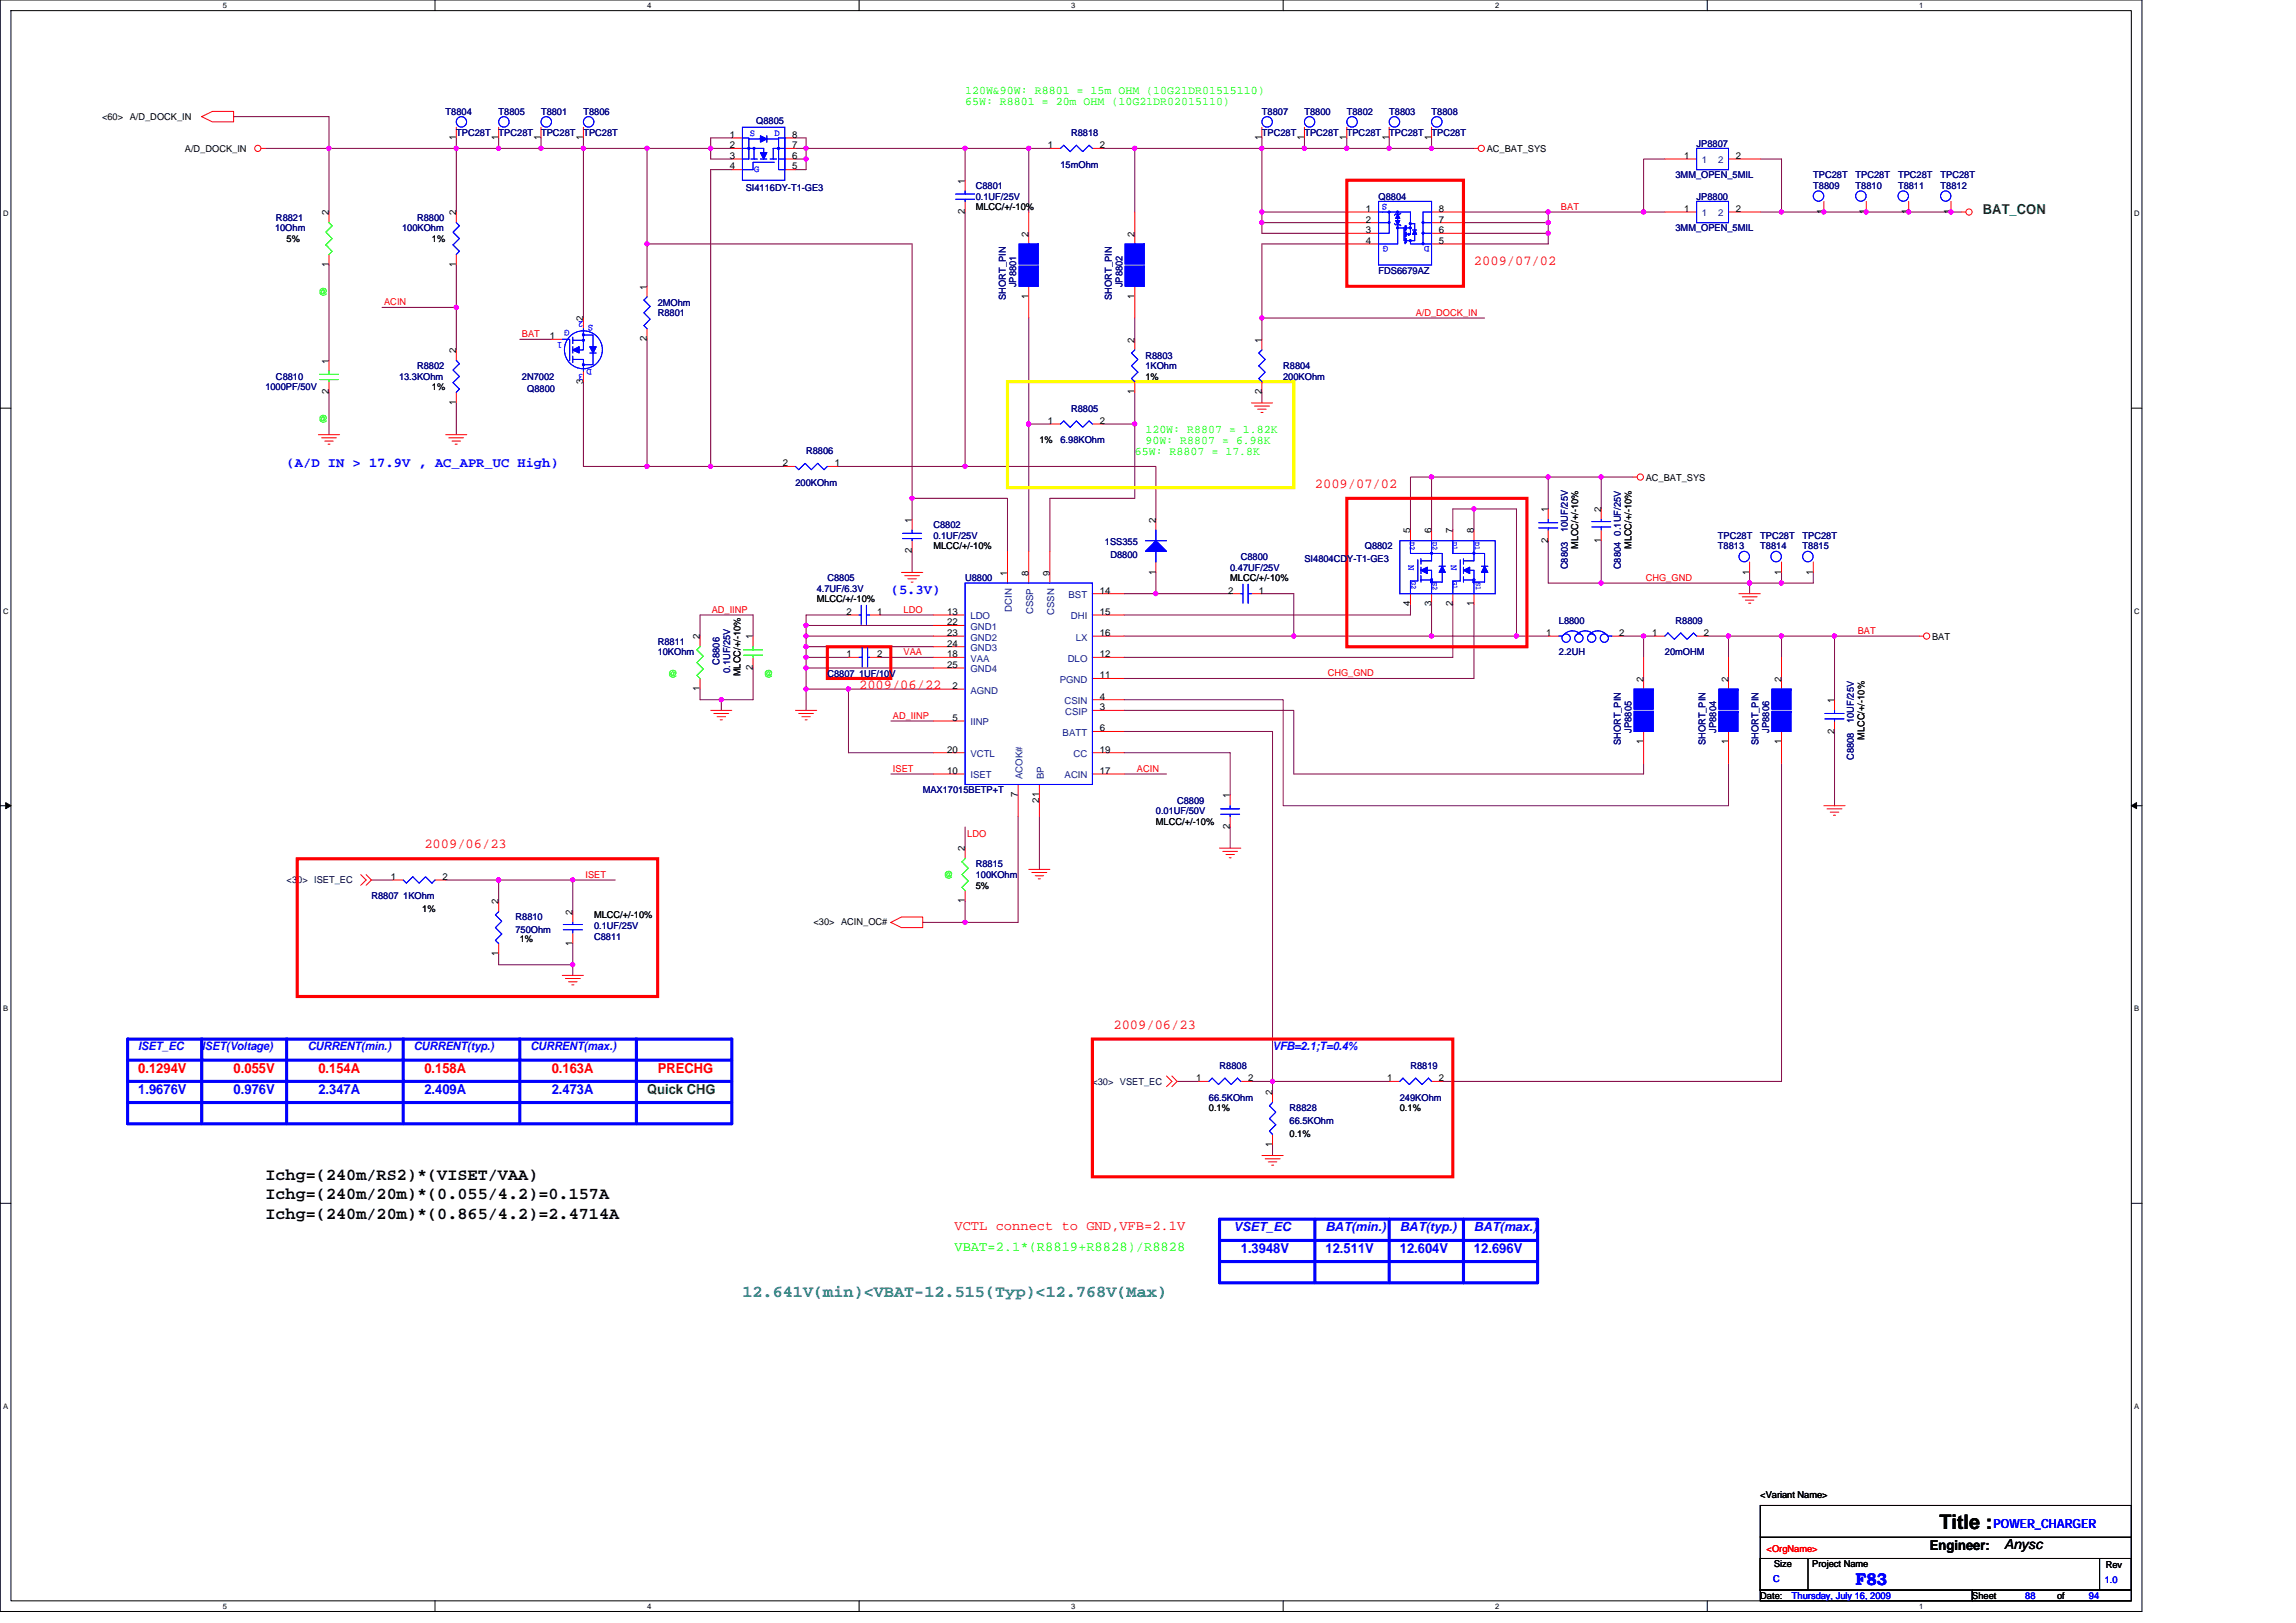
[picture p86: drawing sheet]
<svg xmlns="http://www.w3.org/2000/svg" width="297mm" height="210mm" viewBox="0 0 297 210" stroke-linecap="round" stroke-linejoin="round" font-family="sans-serif">
<defs><g id="words">
<text font-size="2.6" x="250.9" y="197.9">Title :</text>
<g font-size="2.2">
<text x="34.3" y="152.7">Ichg=(240m/RS2)*(VISET/VAA)</text>
<text x="34.3" y="155.2">Ichg=(240m/20m)*(0.055/4.2)=0.157A</text>
<text x="34.3" y="157.6">Ichg=(240m/20m)*(0.865/4.2)=2.4714A</text>
</g>
<text font-size="2.2" fill="#008080" x="96.1" y="167.8">12.641V(min)&lt;VBAT-12.515(Typ)&lt;12.768V(Max)</text>
<text font-size="2.2" fill="#00f" x="240.1" y="205">F83</text>
<g font-size="1.8" fill="#008000">
<text x="256.5" y="27.7">BAT_CON</text>
<text x="83.7" y="141.6">Quick CHG</text>
</g>
<g font-size="1.8" fill="#f00">
<text x="190.7" y="34.3">2009/07/02</text>
<text x="170.1" y="63.1">2009/07/02</text>
<text x="111.1" y="89.2">2009/06/22</text>
<text x="54.9" y="109.7">2009/06/23</text>
<text x="144.1" y="133.1">2009/06/23</text>
<text x="17.9" y="138.8">0.1294V</text>
<text x="30.2" y="138.8">0.055V</text>
<text x="41.2" y="138.8">0.154A</text>
<text x="54.9" y="138.8">0.158A</text>
<text x="71.4" y="138.8">0.163A</text>
<text x="85.1" y="138.8">PRECHG</text>
<text x="123.5" y="159.1">VCTL connect to GND,VFB=2.1V</text>
</g>
<g font-size="1.8" fill="#00f">
<text x="37.1" y="60.5">(A/D IN &gt; 17.9V , AC_APR_UC High)</text>
<text x="115.2" y="76.9">(5.3V)</text>
<text x="17.9" y="141.6">1.9676V</text>
<text x="30.2" y="141.6">0.976V</text>
<text x="41.2" y="141.6">2.347A</text>
<text x="54.9" y="141.6">2.409A</text>
<text x="71.4" y="141.6">2.473A</text>
<text x="160.5" y="162.1">1.3948V</text>
<text x="171.5" y="162.1">12.511V</text>
<text x="181.1" y="162.1">12.604V</text>
<text x="190.7" y="162.1">12.696V</text>
</g>
<text font-size="1.8" fill="#0f0" x="123.5" y="161.9">VBAT=2.1*(R8819+R8828)/R8828</text>
<g font-size="1.8">
<text x="249.7" y="200.5">Engineer:</text>
<text x="259.3" y="200.5">Anysc</text>
</g>
<g font-size="1.6" fill="#00f">
<text x="159.6" y="159.2">VSET_EC</text>
<text x="171.5" y="159.2">BAT(min.)</text>
<text x="181.1" y="159.2">BAT(typ.)</text>
<text x="190.7" y="159.2">BAT(max.)</text>
<text x="257.9" y="197.7">POWER_CHARGER</text>
</g>
<g font-size="1.5" fill="#0f0">
<text x="124.9" y="13.5">65W: R8801 = 20m OHM (10G21DR02015110)</text>
<text x="124.9" y="12.2">120W&amp;90W: R8801 = 15m OHM (10G21DR01515110)</text>
<text x="146.8" y="58.8">65W: R8807 = 17.8K</text>
<text x="148.2" y="57.4">90W: R8807 = 6.98K</text>
<text x="148.2" y="56.1">120W: R8807 = 1.82K</text>
</g>
<g font-size="1.5" fill="#00f">
<text x="17.9" y="135.8">ISET_EC</text>
<text x="26.1" y="135.8">ISET(Voltage)</text>
<text x="39.8" y="135.8">CURRENT(min.)</text>
<text x="53.5" y="135.8">CURRENT(typ.)</text>
<text x="68.6" y="135.8">CURRENT(max.)</text>
<text x="164.6" y="135.8">VFB=2.1;T=0.4%</text>
</g>
<g font-size="1.2">
<text x="13.2" y="15.5">&lt;60&gt; A/D_DOCK_IN</text>
<text x="94.4" y="17.8">1</text>
<text x="102.5" y="17.8">8</text>
<text x="23.9" y="19.6">A/D_DOCK_IN</text>
<text x="59" y="18.1" transform="rotate(-90 59 18.1)">1</text>
<text x="64.5" y="18.1" transform="rotate(-90 64.5 18.1)">1</text>
<text x="70" y="18.1" transform="rotate(-90 70 18.1)">1</text>
<text x="75.5" y="18.1" transform="rotate(-90 75.5 18.1)">1</text>
<text x="94.4" y="19.2">2</text>
<text x="94.4" y="20.6">3</text>
<text x="94.4" y="21.9">4</text>
<text x="102.5" y="21.9">5</text>
<text x="102.5" y="20.6">6</text>
<text x="102.5" y="19.2">7</text>
<text x="124.8" y="23.7" transform="rotate(-90 124.8 23.7)">1</text>
<text x="135.6" y="19.2">1</text>
<text x="142.3" y="19.2">2</text>
<text x="163.2" y="18.1" transform="rotate(-90 163.2 18.1)">1</text>
<text x="168.7" y="18.1" transform="rotate(-90 168.7 18.1)">1</text>
<text x="174.2" y="18.1" transform="rotate(-90 174.2 18.1)">1</text>
<text x="179.7" y="18.1" transform="rotate(-90 179.7 18.1)">1</text>
<text x="185.2" y="18.1" transform="rotate(-90 185.2 18.1)">1</text>
<text x="192.3" y="19.6">AC_BAT_SYS</text>
<text x="217.9" y="20.6">1</text>
<text x="224.6" y="20.6">2</text>
<text x="42.5" y="27.9" transform="rotate(-90 42.5 27.9)">2</text>
<text x="59" y="27.9" transform="rotate(-90 59 27.9)">2</text>
<text x="124.8" y="27.7" transform="rotate(-90 124.8 27.7)">2</text>
<text x="126.2" y="27.2">MLCC/+/-10%</text>
<text x="176.7" y="27.4">1</text>
<text x="176.7" y="28.8">2</text>
<text x="186.2" y="28.8">7</text>
<text x="186.2" y="27.4">8</text>
<text x="217.9" y="27.4">1</text>
<text x="224.6" y="27.4">2</text>
<text x="235.9" y="27.7" transform="rotate(-90 235.9 27.7)">1</text>
<text x="241.4" y="27.7" transform="rotate(-90 241.4 27.7)">1</text>
<text x="246.9" y="27.7" transform="rotate(-90 246.9 27.7)">1</text>
<text x="252.4" y="27.7" transform="rotate(-90 252.4 27.7)">1</text>
<text x="37.1" y="31.3">5%</text>
<text x="42.5" y="34.6" transform="rotate(-90 42.5 34.6)">1</text>
<text x="55.9" y="31.3">1%</text>
<text x="59" y="34.6" transform="rotate(-90 59 34.6)">1</text>
<text x="133.1" y="30.6" transform="rotate(-90 133.1 30.6)">2</text>
<text x="146.8" y="30.6" transform="rotate(-90 146.8 30.6)">2</text>
<text x="176.7" y="30.2">3</text>
<text x="176.7" y="31.5">4</text>
<text x="186.2" y="31.5">5</text>
<text x="186.2" y="30.2">6</text>
<text x="83.7" y="37.5" transform="rotate(-90 83.7 37.5)">1</text>
<text x="133.1" y="38.7" transform="rotate(-90 133.1 38.7)">1</text>
<text x="146.8" y="38.7" transform="rotate(-90 146.8 38.7)">1</text>
<text x="42.5" y="47.1" transform="rotate(-90 42.5 47.1)">1</text>
<text x="59" y="45.7" transform="rotate(-90 59 45.7)">2</text>
<text x="71.1" y="43.9">1</text>
<text x="83.7" y="44.2" transform="rotate(-90 83.7 44.2)">2</text>
<text x="146.8" y="44.3" transform="rotate(-90 146.8 44.3)">2</text>
<text x="163.2" y="44.3" transform="rotate(-90 163.2 44.3)">1</text>
<text x="42.5" y="51" transform="rotate(-90 42.5 51)">2</text>
<text x="55.9" y="50.5">1%</text>
<text x="59" y="52.4" transform="rotate(-90 59 52.4)">1</text>
<text x="75.5" y="49.7" transform="rotate(-90 75.5 49.7)">3</text>
<text x="146.8" y="51" transform="rotate(-90 146.8 51)">1</text>
<text x="148.2" y="49.1">1%</text>
<text x="163.2" y="51" transform="rotate(-90 163.2 51)">2</text>
<text x="134.5" y="57.4">1%</text>
<text x="135.6" y="54.8">1</text>
<text x="142.3" y="54.8">2</text>
<text x="101.3" y="60.3">2</text>
<text x="108" y="60.3">1</text>
<text x="212.9" y="62.2">AC_BAT_SYS</text>
<text x="118" y="71.6" transform="rotate(-90 118 71.6)">2</text>
<text x="118" y="67.6" transform="rotate(-90 118 67.6)">1</text>
<text x="120.8" y="71.1">MLCC/+/-10%</text>
<text x="149.5" y="67.6" transform="rotate(-90 149.5 67.6)">2</text>
<text x="182.5" y="69" transform="rotate(-90 182.5 69)">5</text>
<text x="185.2" y="69" transform="rotate(-90 185.2 69)">6</text>
<text x="187.9" y="69" transform="rotate(-90 187.9 69)">7</text>
<text x="190.7" y="69" transform="rotate(-90 190.7 69)">8</text>
<text x="200.3" y="70.2" transform="rotate(-90 200.3 70.2)">2</text>
<text x="200.3" y="66.3" transform="rotate(-90 200.3 66.3)">1</text>
<text x="204.2" y="71.1" transform="rotate(-90 204.2 71.1)">MLCC/+/-10%</text>
<text x="207.1" y="70.2" transform="rotate(-90 207.1 70.2)">1</text>
<text x="207.1" y="66.3" transform="rotate(-90 207.1 66.3)">2</text>
<text x="211" y="71.1" transform="rotate(-90 211 71.1)">MLCC/+/-10%</text>
<text x="105.7" y="77.9">MLCC/+/-10%</text>
<text x="130.3" y="74.5" transform="rotate(-90 130.3 74.5)">1</text>
<text x="133.1" y="74.5" transform="rotate(-90 133.1 74.5)">8</text>
<text x="135.8" y="74.5" transform="rotate(-90 135.8 74.5)">9</text>
<text x="142.3" y="76.8">14</text>
<text x="149.5" y="74.4" transform="rotate(-90 149.5 74.4)">1</text>
<text x="158.9" y="76.8">2</text>
<text x="159.1" y="75.2">MLCC/+/-10%</text>
<text x="162.9" y="76.8">1</text>
<text x="226.3" y="74.4" transform="rotate(-90 226.3 74.4)">1</text>
<text x="230.5" y="74.4" transform="rotate(-90 230.5 74.4)">1</text>
<text x="234.6" y="74.4" transform="rotate(-90 234.6 74.4)">1</text>
<text x="90.5" y="82.7" transform="rotate(-90 90.5 82.7)">2</text>
<text x="97.4" y="82.7" transform="rotate(-90 97.4 82.7)">1</text>
<text x="109.5" y="79.5">2</text>
<text x="113.5" y="79.5">1</text>
<text x="122.6" y="79.5">13</text>
<text x="122.6" y="80.9">22</text>
<text x="122.6" y="82.3">23</text>
<text x="122.6" y="83.7">24</text>
<text x="142.3" y="79.5">15</text>
<text x="142.3" y="82.3">16</text>
<text x="182.5" y="78.5" transform="rotate(-90 182.5 78.5)">4</text>
<text x="185.2" y="78.5" transform="rotate(-90 185.2 78.5)">3</text>
<text x="187.9" y="78.5" transform="rotate(-90 187.9 78.5)">2</text>
<text x="190.7" y="78.5" transform="rotate(-90 190.7 78.5)">1</text>
<text x="200" y="82.3">1</text>
<text x="209.5" y="82.3">2</text>
<text x="213.8" y="82.3">1</text>
<text x="220.4" y="82.3">2</text>
<text x="250" y="82.7">BAT</text>
<text x="90.5" y="89.4" transform="rotate(-90 90.5 89.4)">1</text>
<text x="95.8" y="87.5" transform="rotate(-90 95.8 87.5)">MLCC/+/-10%</text>
<text x="97.4" y="86.7" transform="rotate(-90 97.4 86.7)">2</text>
<text x="109.5" y="85">1</text>
<text x="113.5" y="85">2</text>
<text x="122.6" y="85">18</text>
<text x="122.6" y="86.4">25</text>
<text x="123.2" y="89.1">2</text>
<text x="142.3" y="87.8">11</text>
<text x="142.3" y="85">12</text>
<text x="212.6" y="88.2" transform="rotate(-90 212.6 88.2)">2</text>
<text x="223.6" y="88.2" transform="rotate(-90 223.6 88.2)">2</text>
<text x="230.5" y="88.2" transform="rotate(-90 230.5 88.2)">2</text>
<text x="123.2" y="93.3">5</text>
<text x="142.3" y="90.5">4</text>
<text x="142.3" y="91.9">3</text>
<text x="142.3" y="94.6">6</text>
<text x="237.3" y="94.9" transform="rotate(-90 237.3 94.9)">2</text>
<text x="237.3" y="91" transform="rotate(-90 237.3 91)">1</text>
<text x="241.2" y="95.7" transform="rotate(-90 241.2 95.7)">MLCC/+/-10%</text>
<text x="122.6" y="100.1">10</text>
<text x="122.6" y="97.4">20</text>
<text x="142.3" y="100.1">17</text>
<text x="142.3" y="97.4">19</text>
<text x="212.6" y="96.3" transform="rotate(-90 212.6 96.3)">1</text>
<text x="223.6" y="96.3" transform="rotate(-90 223.6 96.3)">1</text>
<text x="230.5" y="96.3" transform="rotate(-90 230.5 96.3)">1</text>
<text x="131.7" y="103.1" transform="rotate(-90 131.7 103.1)">7</text>
<text x="134.4" y="103.8" transform="rotate(-90 134.4 103.8)">21</text>
<text x="149.5" y="106.7">MLCC/+/-10%</text>
<text x="159.1" y="107.3" transform="rotate(-90 159.1 107.3)">2</text>
<text x="159.1" y="103.3" transform="rotate(-90 159.1 103.3)">1</text>
<text x="50.5" y="113.8">1</text>
<text x="57.2" y="113.8">2</text>
<text x="124.8" y="110.2" transform="rotate(-90 124.8 110.2)">2</text>
<text x="54.6" y="118">1%</text>
<text x="64.5" y="117" transform="rotate(-90 64.5 117)">2</text>
<text x="74.1" y="118.4" transform="rotate(-90 74.1 118.4)">2</text>
<text x="76.9" y="118.8">MLCC/+/-10%</text>
<text x="105.2" y="119.6">&lt;30&gt; ACIN_OC#</text>
<text x="124.8" y="116.9" transform="rotate(-90 124.8 116.9)">1</text>
<text x="126.2" y="115">5%</text>
<text x="64.5" y="123.7" transform="rotate(-90 64.5 123.7)">1</text>
<text x="67.2" y="121.8">1%</text>
<text x="74.1" y="122.4" transform="rotate(-90 74.1 122.4)">1</text>
<text x="154.8" y="139.9">1</text>
<text x="156.4" y="143.8">0.1%</text>
<text x="161.5" y="139.9">2</text>
<text x="164.6" y="141.7" transform="rotate(-90 164.6 141.7)">2</text>
<text x="179.5" y="139.9">1</text>
<text x="181.1" y="143.8">0.1%</text>
<text x="186.2" y="139.9">2</text>
<text x="164.6" y="148.4" transform="rotate(-90 164.6 148.4)">1</text>
<text x="166.8" y="147.1">0.1%</text>
<text x="227.7" y="193.8">&lt;Variant Name&gt;</text>
<text x="229.5" y="202.8">Size</text>
<text x="234.5" y="202.8">Project Name</text>
<text x="272.4" y="202.9">Rev</text>
<text x="227.7" y="206.9">Date:</text>
<text x="255.2" y="206.9">Sheet</text>
<text x="266.1" y="206.9">of</text>
</g>
<g font-size="1.2" fill="#000080">
<text x="57.7" y="14.8">T8804</text>
<text x="59" y="17.6">TPC28T</text>
<text x="64.5" y="14.8">T8805</text>
<text x="64.5" y="17.6">TPC28T</text>
<text x="70" y="14.8">T8801</text>
<text x="70" y="17.6">TPC28T</text>
<text x="75.5" y="14.8">T8806</text>
<text x="75.5" y="17.6">TPC28T</text>
<text x="97.8" y="16.1">Q8805</text>
<text x="138.6" y="17.6">R8818</text>
<text x="163.3" y="14.8">T8807</text>
<text x="163.3" y="17.6">TPC28T</text>
<text x="168.8" y="14.8">T8800</text>
<text x="168.8" y="17.6">TPC28T</text>
<text x="174.2" y="14.8">T8802</text>
<text x="174.2" y="17.6">TPC28T</text>
<text x="179.7" y="14.8">T8803</text>
<text x="179.7" y="17.6">TPC28T</text>
<text x="185.2" y="14.8">T8808</text>
<text x="185.2" y="17.6">TPC28T</text>
<text x="137.2" y="21.7">15mOhm</text>
<text x="216.8" y="23.1">3MM_OPEN_5MIL</text>
<text x="219.5" y="19">JP8807</text>
<text x="234.6" y="23.1">TPC28T</text>
<text x="240.1" y="23.1">TPC28T</text>
<text x="245.6" y="23.1">TPC28T</text>
<text x="251.1" y="23.1">TPC28T</text>
<text x="35.6" y="29.9">10Ohm</text>
<text x="35.7" y="28.6">R8821</text>
<text x="52" y="29.9">100KOhm</text>
<text x="54" y="28.6">R8800</text>
<text x="96.5" y="24.7">SI4116DY-T1-GE3</text>
<text x="126.2" y="24.4">C8801</text>
<text x="126.2" y="25.8">0.1UF/25V</text>
<text x="178.3" y="25.8">Q8804</text>
<text x="216.8" y="29.9">3MM_OPEN_5MIL</text>
<text x="219.5" y="25.8">JP8800</text>
<text x="234.6" y="24.4">T8809</text>
<text x="240.1" y="24.4">T8810</text>
<text x="245.6" y="24.4">T8811</text>
<text x="251.1" y="24.4">T8812</text>
<text x="178.3" y="35.4">FDS6679AZ</text>
<text x="85.1" y="40.9">R8801</text>
<text x="85.1" y="39.5">2MOhm</text>
<text x="130.1" y="38.8" transform="rotate(-90 130.1 38.8)">SHORT_PIN</text>
<text x="131.5" y="37.2" transform="rotate(-90 131.5 37.2)">JP8801</text>
<text x="143.8" y="38.8" transform="rotate(-90 143.8 38.8)">SHORT_PIN</text>
<text x="145.2" y="37.2" transform="rotate(-90 145.2 37.2)">JP8802</text>
<text x="54" y="47.8">R8802</text>
<text x="148.2" y="46.4">R8803</text>
<text x="148.2" y="47.8">1KOhm</text>
<text x="166" y="47.8">R8804</text>
<text x="34.3" y="50.5">1000PF/50V</text>
<text x="35.7" y="49.1">C8810</text>
<text x="51.6" y="49.1">13.3KOhm</text>
<text x="67.5" y="49.1">2N7002</text>
<text x="68.2" y="50.8">Q8800</text>
<text x="138.6" y="53.3">R8805</text>
<text x="166" y="49.1">200KOhm</text>
<text x="104.3" y="58.7">R8806</text>
<text x="137.2" y="57.4">6.98KOhm</text>
<text x="102.9" y="62.8">200KOhm</text>
<text x="120.8" y="68.3">C8802</text>
<text x="120.8" y="69.7">0.1UF/25V</text>
<text x="143" y="70.5">1SS355</text>
<text x="176.6" y="71.1">Q8802</text>
<text x="202.8" y="68.9" transform="rotate(-90 202.8 68.9)">10UF/25V</text>
<text x="222.2" y="71.1">T8813</text>
<text x="222.2" y="69.7">TPC28T</text>
<text x="227.7" y="71.1">T8814</text>
<text x="227.7" y="69.7">TPC28T</text>
<text x="233.2" y="71.1">T8815</text>
<text x="233.2" y="69.7">TPC28T</text>
<text x="105.7" y="76.6">4.7UF/6.3V</text>
<text x="107" y="75.2">C8805</text>
<text x="124.9" y="75.2">U8800</text>
<text x="143.7" y="72.2">D8800</text>
<text x="159.1" y="73.8">0.47UF/25V</text>
<text x="160.5" y="72.5">C8800</text>
<text x="168.8" y="72.7">SI4804CDY-T1-GE3</text>
<text x="202.8" y="73.7" transform="rotate(-90 202.8 73.7)">C8803</text>
<text x="209.7" y="73.7" transform="rotate(-90 209.7 73.7)">C8804 0.1UF/25V</text>
<text x="85.1" y="83.4">R8811</text>
<text x="201.7" y="80.7">L8800</text>
<text x="216.8" y="80.7">R8809</text>
<text x="85.1" y="84.8">10KOhm</text>
<text x="93.1" y="86" transform="rotate(-90 93.1 86)">C8806</text>
<text x="94.5" y="87.1" transform="rotate(-90 94.5 87.1)">0.1UF/25V</text>
<text x="107" y="87.5">C8807 1UF/10V</text>
<text x="201.7" y="84.8">2.2UH</text>
<text x="215.4" y="84.8">20mOHM</text>
<text x="211" y="94.8" transform="rotate(-90 211 94.8)">JP8805</text>
<text x="222" y="94.8" transform="rotate(-90 222 94.8)">JP8804</text>
<text x="228.9" y="94.8" transform="rotate(-90 228.9 94.8)">JP8806</text>
<text x="239.8" y="93.6" transform="rotate(-90 239.8 93.6)">10UF/25V</text>
<text x="209.7" y="96.4" transform="rotate(-90 209.7 96.4)">SHORT_PIN</text>
<text x="220.6" y="96.4" transform="rotate(-90 220.6 96.4)">SHORT_PIN</text>
<text x="227.5" y="96.4" transform="rotate(-90 227.5 96.4)">SHORT_PIN</text>
<text x="239.8" y="98.3" transform="rotate(-90 239.8 98.3)">C8808</text>
<text x="119.4" y="102.6">MAX17015BETP+T</text>
<text x="149.5" y="105.4">0.01UF/50V</text>
<text x="152.3" y="104">C8809</text>
<text x="126.2" y="112.2">R8815</text>
<text x="126.2" y="113.6">100KOhm</text>
<text x="48" y="116.3">R8807 1KOhm</text>
<text x="66.7" y="119.1">R8810</text>
<text x="66.7" y="120.7">750Ohm</text>
<text x="76.9" y="121.6">C8811</text>
<text x="76.9" y="120.2">0.1UF/25V</text>
<text x="156.4" y="142.4">66.5KOhm</text>
<text x="157.8" y="138.3">R8808</text>
<text x="166.8" y="143.8">R8828</text>
<text x="181.1" y="142.4">249KOhm</text>
<text x="182.5" y="138.3">R8819</text>
<text x="166.8" y="145.4">66.5KOhm</text>
</g>
<g font-size="1.2" fill="#00f">
<text x="97" y="17.6">S</text>
<text x="100.2" y="17.6">D</text>
<text x="97.6" y="22.2">G</text>
<text x="179.4" y="26.4" transform="rotate(180 179.4 26.4)">S</text>
<text x="179.6" y="31.8" transform="rotate(180 179.6 31.8)">G</text>
<text x="184.9" y="31.8" transform="rotate(180 184.9 31.8)">D</text>
<text x="75.5" y="41.5" transform="rotate(180 75.5 41.5)">2</text>
<text x="72.7" y="44.3" transform="rotate(180 72.7 44.3)">1</text>
<text x="73.7" y="42.7" transform="rotate(180 73.7 42.7)">G</text>
<text x="76.6" y="47.7" transform="rotate(180 76.6 47.7)">D</text>
<text x="76.7" y="42.1" transform="rotate(180 76.7 42.1)">S</text>
<text x="75.5" y="48.4" transform="rotate(180 75.5 48.4)">3</text>
<text x="182.2" y="73.1" transform="rotate(90 182.2 73.1)">N</text>
<text x="187.7" y="73.1" transform="rotate(90 187.7 73.1)">N</text>
<text x="229.4" y="204.7">C</text>
<text x="231.8" y="206.9">Thursday, July 16, 2009</text>
<text x="262" y="206.9">88</text>
<text x="270.3" y="206.9">94</text>
<text x="272.3" y="204.8">1.0</text>
</g>
<g font-size="1.2" fill="#004080">
<text x="220.2" y="21.1">1</text>
<text x="222.3" y="21.1">2</text>
<text x="220.2" y="28">1</text>
<text x="222.3" y="28">2</text>
<text x="138.2" y="77.4">BST</text>
<text x="125.5" y="80.1">LDO</text>
<text x="125.5" y="81.5">GND1</text>
<text x="125.5" y="82.9">GND2</text>
<text x="130.9" y="79.2" transform="rotate(-90 130.9 79.2)">DCIN</text>
<text x="133.7" y="79.5" transform="rotate(-90 133.7 79.5)">CSSP</text>
<text x="136.4" y="79.6" transform="rotate(-90 136.4 79.6)">CSSN</text>
<text x="138.6" y="80.1">DHI</text>
<text x="139.2" y="82.9">LX</text>
<text x="125.5" y="89.7">AGND</text>
<text x="125.5" y="85.6">VAA</text>
<text x="125.5" y="84.2">GND3</text>
<text x="125.5" y="87">GND4</text>
<text x="137.1" y="88.3">PGND</text>
<text x="138.1" y="85.6">DLO</text>
<text x="125.5" y="93.9">IINP</text>
<text x="137.5" y="95.2">BATT</text>
<text x="137.7" y="91.1">CSIN</text>
<text x="137.8" y="92.5">CSIP</text>
<text x="125.5" y="100.7">ISET</text>
<text x="125.5" y="98">VCTL</text>
<text x="132.3" y="100.8" transform="rotate(-90 132.3 100.8)">ACOK#</text>
<text x="135" y="100.8" transform="rotate(-90 135 100.8)">BP</text>
<text x="137.7" y="100.7">ACIN</text>
<text x="138.9" y="98">CC</text>
</g>
<g font-size="1.2" fill="#f00">
<text x="201.9" y="27.2">BAT</text>
<text x="49.7" y="39.5">ACIN</text>
<text x="183.2" y="40.9">A/D_DOCK_IN</text>
<text x="67.5" y="43.6">BAT</text>
<text x="212.9" y="75.2">CHG_GND</text>
<text x="92.1" y="79.3">AD_IINP</text>
<text x="116.9" y="79.3">LDO</text>
<text x="240.3" y="82">BAT</text>
<text x="116.9" y="84.8">VAA</text>
<text x="171.8" y="87.5">CHG_GND</text>
<text x="115.5" y="93">AD_IINP</text>
<text x="115.5" y="99.9">ISET</text>
<text x="147.1" y="99.9">ACIN</text>
<text x="75.8" y="113.6">ISET</text>
<text x="125.1" y="108.4">LDO</text>
<text x="228.6" y="200.8">&lt;OrgName&gt;</text>
</g>
<g font-size="1.2" fill="#0f0">
<text x="41.2" y="38.2">@</text>
<text x="41.2" y="54.6">@</text>
<text x="86.5" y="87.5">@</text>
<text x="98.8" y="87.5">@</text>
<text x="122.1" y="113.6">@</text>
</g>
<g font-size="1.2" fill="#000040">
<text x="37.1" y="114.3">&lt;30&gt; ISET_EC</text>
<text x="141.3" y="140.3">&lt;30&gt; VSET_EC</text>
</g>
<g font-size="1">
<text x="28.8" y="1">5</text>
<text x="83.7" y="1">4</text>
<text x="138.6" y="1">3</text>
<text x="193.4" y="1">2</text>
<text x="248.3" y="1">1</text>
<text x=".4" y="28">D</text>
<text x="276.1" y="28">D</text>
<text x=".4" y="79.4">C</text>
<text x="276.1" y="79.4">C</text>
<text x=".4" y="130.9">B</text>
<text x="276.1" y="130.9">B</text>
<text x=".4" y="182.3">A</text>
<text x="276.1" y="182.3">A</text>
<text x="28.8" y="208.2">5</text>
<text x="83.7" y="208.2">4</text>
<text x="138.6" y="208.2">3</text>
<text x="193.4" y="208.2">2</text>
<text x="248.3" y="208.2">1</text>
</g>
<g font-size="1" fill="#00f">
<text x="182.5" y="70.1" transform="rotate(90 182.5 70.1)">D2</text>
<text x="185.4" y="70.1" transform="rotate(90 185.4 70.1)">D2</text>
<text x="188" y="70.1" transform="rotate(90 188 70.1)">D1</text>
<text x="190.8" y="70.1" transform="rotate(90 190.8 70.1)">D1</text>
<text x="182.6" y="75.2" transform="rotate(90 182.6 75.2)">G2</text>
<text x="185.4" y="75.3" transform="rotate(90 185.4 75.3)">S2</text>
<text x="188" y="75.2" transform="rotate(90 188 75.2)">G1</text>
<text x="191" y="75.3" transform="rotate(90 191 75.3)">S1</text>
</g>
</g></defs>
<path d="M0 0h277.1v208.5h-277.1zM1.4 1.4h274.3v205.7h-274.3z" fill="none" stroke="#000" stroke-width=".13"/>
<g fill="#fff">
<path d="M28.8 .1h.6v1.1h-.6z"/>
<path d="M28.8 207.3h.6v1.1h-.6z"/>
</g>
<path d="M56.3 0v1.4M56.3 207.1v1.4" fill="none" stroke="#000" stroke-width=".13"/>
<g fill="#fff">
<path d="M83.7 .1h.6v1.1h-.6z"/>
<path d="M83.7 207.3h.6v1.1h-.6z"/>
</g>
<path d="M111.1 0v1.4M111.1 207.1v1.4" fill="none" stroke="#000" stroke-width=".13"/>
<g fill="#fff">
<path d="M138.6 .1h.5v1.1h-.5z"/>
<path d="M138.6 207.3h.5v1.1h-.5z"/>
</g>
<path d="M166 0v1.4M166 207.1v1.4" fill="none" stroke="#000" stroke-width=".13"/>
<g fill="#fff">
<path d="M193.4 .1h.6v1.1h-.6z"/>
<path d="M193.4 207.3h.6v1.1h-.6z"/>
</g>
<path d="M220.9 0v1.4M220.9 207.1v1.4" fill="none" stroke="#000" stroke-width=".13"/>
<g fill="#fff">
<path d="M248.3 .1h.6v1.1h-.6z"/>
<path d="M248.3 207.3h.6v1.1h-.6z"/>
<path d="M.4 27.1h.7v1.1h-.7z"/>
<path d="M276.1 27.1h.7v1.1h-.7z"/>
<path d="M.4 78.5h.7v1.1h-.7z"/>
<path d="M276.1 78.5h.7v1.1h-.7z"/>
</g>
<path d="M0 52.8h1.4M275.7 52.8h1.4" fill="none" stroke="#000" stroke-width=".13"/>
<g fill="#fff">
<path d="M.4 130h.7v1.1h-.7z"/>
<path d="M276.1 130h.7v1.1h-.7z"/>
</g>
<path d="M0 104.2h1.4M275.7 104.2h1.4" fill="none" stroke="#000" stroke-width=".13"/>
<path d="M.7 103.8l.7 .4-.7 .4zM275.7 104.2l.7-.4v.8z" fill="#000" stroke="#000" stroke-width=".13"/>
<g fill="#fff">
<path d="M.4 181.4h.7v1.1h-.7z"/>
<path d="M276.1 181.4h.7v1.1h-.7z"/>
</g>
<path d="M0 155.7h1.4M275.7 155.7h1.4M227.7 194.8h48v10.9h-48zM227.7 198.9h48M227.7 201.6h6.2v4.1h-6.2zM227.7 205.7h27.5v1.4h-27.5zM234 201.6h37.6M255.2 205.7h20.5v1.4h-20.5zM271.6 201.6h4.1v4.1h-4.1z" fill="none" stroke="#000" stroke-width=".13"/>
<g fill="none" stroke="#800040" stroke-width=".13">
<path d="M30.2 15.1h12.4v4.1M34.3 19.2h8.3M42.6 19.2h16.4M42.6 19.2v8.2M59 17.8v1.4M59 19.2v8.2M59 19.2h5.5M64.5 19.2h5.5M64.5 17.8v1.4M70 17.8v1.4M70 19.2h5.5v21.9M75.5 17.8v1.4h8.2"/>
<path d="M83.7 19.2v12.4M83.7 19.2h8.2M91.9 19.2h2.8M91.9 19.2v1.4h2.8M94.7 17.8h-2.8v1.4M102.9 19.2h1.4M102.9 17.8h1.4v1.4M104.3 19.2v1.4M104.3 19.2h20.6M124.9 19.2h8.2M124.9 19.2v4.1M133.1 19.2h2.7"/>
<path d="M133.1 19.2v8.2M142.7 19.2h4.1M146.8 19.2h16.5M146.8 19.2v8.2M163.3 17.8v1.4M163.3 19.2h5.5M163.3 19.2v8.2h10.9M168.8 17.8v1.4M168.8 19.2h5.4M174.2 19.2h5.5M174.2 17.8v1.4M179.7 19.2h5.5"/>
<path d="M179.7 17.8v1.4M185.2 17.8v1.4M185.2 19.2h5.5M42.6 34.3v12.3M49.4 39.8h9.6M59 39.8v5.5M59 34.3v5.5M83.7 31.6v5.4M83.7 31.6h34.3v35.6M94.7 21.9h-2.8v38.4M102.9 20.6h1.4M104.3 20.6v1.3h-1.4"/>
<path d="M124.9 27.4v32.9M163.3 28.8v1.4h10.9M163.3 27.4v1.4M163.3 28.8h10.9M174.2 31.6h-10.9v9.5M189.3 28.8h11M189.3 30.2h11M189.3 27.4h11M200.3 27.4v1.4M200.3 28.8v1.4M200.3 30.2v1.4h-11M212.6 27.4h2.8"/>
<path d="M215.4 20.6h-2.8v6.8h-12.3M227.7 27.4h2.8M227.7 20.6h2.8v6.8M230.5 27.4h23.3M42.6 50.8v5.4M59 52.1v4.1M67.2 43.9h4.2M75.5 49.4v10.9h8.2M83.7 43.9v16.4M133.1 41.1v13.8h2.7M133.1 54.9v16.4M142.7 54.9h4.1"/>
<path d="M146.8 54.9v9.6h-11v6.8M146.8 41.1v2.8M146.8 50.8v4.1M163.3 41.1v2.8M163.3 50.8v1.3M163.3 41.1h28.8M83.7 60.3h8.2M91.9 60.3h9.6M108.4 60.3h16.5M109.8 79.6h-5.5v1.3M113.9 79.6h6.9M118 71.3v2.8"/>
<path d="M118 64.5h12.3v6.8M124.9 60.3h24.6v6.9M145.4 76.8h4.1M149.5 74.1v2.7h9.6M163.3 76.8h4.1v5.5M182.5 78.2v1.4h-37.1M185.2 78.2v4.1h11M185.2 61.7h15.1M185.2 61.7v6.9M185.2 61.7h-2.7v6.9M188 78.2v6.8h-42.6M190.7 65.8h5.5v16.5"/>
<path d="M190.7 78.2v9.6h-45.3M190.7 65.8h-2.7v2.8M190.7 65.8v2.8M200.3 70v5.4h6.9M200.3 61.7v4.1M200.3 61.7h6.9M207.2 75.4h19.2M207.2 70v5.4M207.2 61.7v4.1M207.2 61.7h4.1M226.4 75.4v1.4M226.4 75.4h4.1"/>
<path d="M226.4 74.1v1.3M230.5 74.1v1.3M234.6 74.1v1.3h-4.1M90.6 82.3v-2.7h6.8v2.7M90.6 89.2v1.3h2.7M93.3 90.5v1.4M97.4 86.4v4.1h-4.1M104.3 80.9h16.5M104.3 82.3h16.5M104.3 83.7h16.5M104.3 86.4h16.5M104.3 86.4v2.8"/>
<path d="M104.3 89.2v2.7M104.3 83.7v1.3M104.3 80.9v1.4M104.3 82.3v1.4M104.3 85v1.4M104.3 89.2h5.5v8.2h11M104.3 85h5.5M109.8 89.2h11M113.9 85h6.9M115.2 93.3h5.6M145.4 90.5h20.6v13.7h57.6v-5.4M145.4 94.6h19.2v45.3"/>
<path d="M145.4 82.3h22M145.4 91.9h22v8.2h45.2v-1.3M145.4 97.4h13.7v5.5M167.4 82.3h17.8M196.2 82.3h4.1M209.9 82.3h2.7M212.6 82.3v2.7M212.6 82.3h1.4M220.9 82.3h2.7M223.6 82.3h6.9M223.6 82.3v2.7M230.5 82.3v2.7"/>
<path d="M230.5 98.8v41.1h-43.9M230.5 82.3h6.8M237.3 82.3h11M237.3 82.3v8.2M237.3 94.6v9.6M48 113.9h2.8M57.7 113.9h6.8M64.5 113.9h9.6v4.1M64.5 113.9v2.7M74.1 113.9h5.5M115.2 100.1h5.6M119.4 119.3h5.5"/>
<path d="M124.9 107v2.7M131.7 105.6v13.7h-6.8v-2.7M134.5 105.6v6.9M145.4 100.1h5.5M159.1 107v2.7M64.5 123.4v1.4h9.6M74.1 124.8v1.4M74.1 122.1v2.7M152.3 139.9h2.7M161.9 139.9h2.7M164.6 139.9v1.4M164.6 139.9h15.1"/>
<path d="M164.6 148.1v1.4"/>
</g>
<g fill="#f0f" stroke="#f0f" stroke-width=".13">
<circle cx="200.3" cy="28.8" r=".27"/>
<circle cx="212.6" cy="27.4" r=".27"/>
<circle cx="200.3" cy="27.4" r=".27"/>
<circle cx="230.5" cy="27.4" r=".27"/>
<circle cx="104.3" cy="89.1" r=".27"/>
<circle cx="83.7" cy="31.5" r=".27"/>
<circle cx="104.3" cy="19.2" r=".27"/>
<circle cx="230.5" cy="75.4" r=".27"/>
<circle cx="124.8" cy="60.3" r=".27"/>
<circle cx="226.3" cy="75.4" r=".27"/>
<circle cx="146.8" cy="19.2" r=".27"/>
<circle cx="149.5" cy="76.8" r=".27"/>
<circle cx="124.8" cy="119.3" r=".27"/>
<circle cx="83.7" cy="60.3" r=".27"/>
<circle cx="237.3" cy="82.3" r=".27"/>
<circle cx="83.7" cy="19.2" r=".27"/>
<circle cx="75.5" cy="19.2" r=".27"/>
<circle cx="207.1" cy="61.7" r=".27"/>
<circle cx="200.3" cy="61.7" r=".27"/>
<circle cx="70" cy="19.2" r=".27"/>
<circle cx="212.6" cy="82.3" r=".27"/>
<circle cx="64.5" cy="19.2" r=".27"/>
<circle cx="109.8" cy="89.1" r=".27"/>
<circle cx="163.2" cy="41.1" r=".27"/>
<circle cx="104.3" cy="20.6" r=".27"/>
<circle cx="235.9" cy="27.4" r=".27"/>
<circle cx="246.9" cy="27.4" r=".27"/>
<circle cx="241.4" cy="27.4" r=".27"/>
<circle cx="252.4" cy="27.4" r=".27"/>
<circle cx="118" cy="64.5" r=".27"/>
<circle cx="93.3" cy="90.5" r=".27"/>
<circle cx="230.5" cy="82.3" r=".27"/>
<circle cx="59" cy="19.2" r=".27"/>
<circle cx="59" cy="39.8" r=".27"/>
<circle cx="179.7" cy="19.2" r=".27"/>
<circle cx="42.5" cy="19.2" r=".27"/>
<circle cx="146.8" cy="54.9" r=".27"/>
<circle cx="174.2" cy="19.2" r=".27"/>
<circle cx="91.9" cy="19.2" r=".27"/>
<circle cx="168.7" cy="19.2" r=".27"/>
<circle cx="163.2" cy="19.2" r=".27"/>
<circle cx="91.9" cy="60.3" r=".27"/>
<circle cx="133.1" cy="19.2" r=".27"/>
<circle cx="124.8" cy="19.2" r=".27"/>
<circle cx="185.2" cy="19.2" r=".27"/>
<circle cx="133.1" cy="54.9" r=".27"/>
<circle cx="207.1" cy="75.4" r=".27"/>
<circle cx="223.6" cy="82.3" r=".27"/>
<circle cx="163.2" cy="28.8" r=".27"/>
<circle cx="163.2" cy="27.4" r=".27"/>
<circle cx="200.3" cy="30.2" r=".27"/>
<circle cx="185.2" cy="61.7" r=".27"/>
<circle cx="104.3" cy="80.9" r=".27"/>
<circle cx="104.3" cy="82.3" r=".27"/>
<circle cx="104.3" cy="83.7" r=".27"/>
<circle cx="104.3" cy="86.4" r=".27"/>
<circle cx="104.3" cy="85" r=".27"/>
<circle cx="74.1" cy="124.8" r=".27"/>
<circle cx="74.1" cy="113.8" r=".27"/>
<circle cx="64.5" cy="113.8" r=".27"/>
<circle cx="164.6" cy="139.9" r=".27"/>
<circle cx="190.7" cy="65.8" r=".27"/>
<circle cx="167.4" cy="82.3" r=".27"/>
<circle cx="185.2" cy="82.3" r=".27"/>
<circle cx="196.2" cy="82.3" r=".27"/>
</g>
<g fill="none" stroke="#f00" stroke-width=".13">
<path d="M26.1 15.1l1.4-.7h2.7v1.4h-2.7zM33.8 19.2h.5M59 16.5v1.3M64.5 16.5v1.3M70 16.5v1.3M75.5 16.5v1.3M94.7 19.2h1.4M94.7 17.8h1.4M101.5 19.2h1.4M101.5 17.8h1.4M135.8 19.2h1.4M141.3 19.2h1.4"/>
<path d="M163.3 16.5v1.3M168.8 16.5v1.3M174.2 16.5v1.3M179.7 16.5v1.3M185.2 16.5v1.3M190.7 19.2h.5M42.6 27.4v1.4M42.6 32.9v1.4M59 27.4v1.4M59 32.9v1.4M83.7 37v1.4M94.7 20.6h1.4"/>
<path d="M94.7 21.9h1.4M101.5 20.6h1.4M101.5 21.9h1.4M124.9 23.3v1.4M124.9 26.1v1.3M133.1 27.4v4.2M133.1 37v4.1M146.8 27.4v4.2M146.8 37v4.1M174.2 27.4h4.1M174.2 28.8h4.1M174.2 30.2h4.1"/>
<path d="M174.2 31.6h4.1M185.2 27.4h4.1M185.2 28.8h4.1M185.2 30.2h4.1M185.2 31.6h4.1M215.4 27.4h4.1M215.4 20.6h4.1M223.6 27.4h4.1M223.6 20.6h4.1M236 26.1v1.3M241.4 26.1v1.3M246.9 26.1v1.3"/>
<path d="M252.4 26.1v1.3M253.8 27.4h.5M41.2 56.2h2.7M41.6 56.6h1.9M42 57.1h1.1M42.4 57.5h.3M42.6 46.6v1.4M42.6 49.4v1.4M57.7 56.2h2.7M58.1 56.6h1.9M58.5 57.1h1.1M58.9 57.5h.3"/>
<path d="M59 45.3v1.3M59 50.8v1.3M71.4 43.9h1.3M75.5 41.1v1.4M75.5 48v1.4M83.7 42.5v1.4M135.8 54.9h1.4M141.3 54.9h1.4M146.8 43.9v1.4M146.8 49.4v1.4M161.9 52.1h2.7M162.3 52.5h1.9"/>
<path d="M162.7 52.9h1.1M163.1 53.4h.3M163.3 43.9v1.4M163.3 49.4v1.4M101.5 60.3h1.4M107 60.3h1.4M109.8 79.6h1.3M112.5 79.6h1.4M116.6 74.1h2.8M117 74.5h2M117.5 74.9h1.1M117.9 75.3h.2"/>
<path d="M118 67.2v1.4M118 70v1.3M120.8 79.6h4.1M130.3 71.3v4.1M133.1 71.3v4.1M135.8 71.3v4.1M141.3 79.6h4.1M141.3 76.8h4.1M149.5 67.2v1.4M149.5 72.7v1.4M159.1 76.8h1.4M161.9 76.8h1.4"/>
<path d="M182.5 68.6v1.4M182.5 76.8v1.4M185.2 68.6v1.4M185.2 76.8v1.4M188 68.6v1.4M188 76.8v1.4M190.7 68.6v1.4M190.7 76.8v1.4M200.3 65.8v1.4M200.3 68.6v1.4M207.2 65.8v1.4M207.2 68.6v1.4"/>
<path d="M211.3 61.7h.5M225 76.8h2.7M225.4 77.2h1.9M225.8 77.6h1.1M226.2 78h.3M226.4 72.7v1.4M230.5 72.7v1.4M234.6 72.7v1.4M90.6 82.3v1.4M90.6 87.8v1.4M91.9 91.9h2.8M92.3 92.3h2"/>
<path d="M92.8 92.7h1.1M93.2 93.1h.2M97.4 82.3v1.4M97.4 85v1.4M102.9 91.9h2.8M103.3 92.3h1.9M103.7 92.7h1.1M104.2 93.1h.2M109.8 85h1.3M112.5 85h1.4M120.8 82.3h4.1M120.8 89.2h4.1"/>
<path d="M120.8 93.3h4.1M120.8 97.4h4.1M120.8 85h4.1M120.8 80.9h4.1M120.8 83.7h4.1M120.8 86.4h4.1M141.3 82.3h4.1M141.3 91.9h4.1M141.3 90.5h4.1M141.3 94.6h4.1M141.3 97.4h4.1M141.3 85h4.1"/>
<path d="M141.3 87.8h4.1M200.3 82.3h1.4M208.5 82.3h1.4M212.6 85v4.2M212.6 94.6v4.2M214 82.3h1.4M219.5 82.3h1.4M223.6 85v4.2M223.6 94.6v4.2M230.5 85v4.2M230.5 94.6v4.2M237.3 90.5v1.4"/>
<path d="M237.3 93.3v1.3M248.3 82.3h.6M46.7 113.2l.7 .7-.7 .6M47.4 113.2l.6 .7-.6 .6M50.8 113.9h1.4M56.3 113.9h1.4M64.5 116.6v1.4M74.1 118v1.3M115.2 119.3l1.4-.7h2.8v1.4h-2.8zM120.8 100.1h4.1M124.9 109.7v1.4M124.9 115.2v1.4"/>
<path d="M131.7 101.5v4.1M133.1 112.5h2.7M133.5 112.9h1.9M133.9 113.3h1.1M134.3 113.7h.3M134.5 101.5v4.1M141.3 100.1h4.1M157.8 109.7h2.7M158.2 110.2h1.9M158.6 110.6h1.1M159 111h.3M159.1 102.9v1.3"/>
<path d="M159.1 105.6v1.4M236 104.2h2.7M236.4 104.6h1.9M236.8 105.1h1.1M237.2 105.5h.3M64.5 122.1v1.3M72.7 126.2h2.8M73.1 126.6h2M73.6 127h1.1M74 127.4h.2M74.1 120.7v1.4M150.9 139.2l.7 .7-.7 .7"/>
<path d="M151.6 139.2l.7 .7-.7 .7M155 139.9h1.4M160.5 139.9h1.4M179.7 139.9h1.4M185.2 139.9h1.4M163.3 149.5h2.7M163.7 149.9h1.9M164.1 150.3h1.1M164.5 150.7h.3M164.6 141.3v1.3M164.6 146.8v1.3"/>
<circle cx="33.4" cy="19.2" r=".4"/>
<circle cx="191.6" cy="19.2" r=".4"/>
<circle cx="254.7" cy="27.4" r=".4"/>
<circle cx="212.2" cy="61.7" r=".4"/>
<circle cx="249.3" cy="82.3" r=".4"/>
</g>
<path d="M130.3 49.4h37.1v13.7h-37.1z" fill="none" stroke="#ff0" stroke-width=".4"/>
<path d="M174.2 23.3h15.1v13.7h-15.1zM174.2 64.5h23.3v19.2h-23.3zM107 83.7h8.2v4.1h-8.2zM38.5 111.1h46.6v17.8h-46.6zM141.3 134.4h46.7v17.9h-46.7z" fill="none" stroke="#f00" stroke-width=".4"/>
<g fill="none" stroke="#00f" stroke-width=".4">
<path d="M16.5 134.4h78.2v11h-78.2zM16.5 137.2h78.2M16.5 139.9h78.2M26.1 134.4v11M37.1 134.4v11M52.2 134.4v11M67.2 134.4v11M82.3 134.4v11M16.5 142.6h78.2M157.8 157.7h41.1v8.3h-41.1zM170.1 157.7v8.3M179.7 157.7v8.3"/>
<path d="M189.3 157.7v8.3M157.8 163.2h41.1M157.8 160.5h41.1"/>
</g>
<g fill="none" stroke="#00f" stroke-width=".13">
<path d="M96.1 16.5h5.4v6.8h-5.4zM96.1 17.8h.8v2.8h-.8zM96.1 19.2h1.5M96.9 18h3.8M97.6 19.2v1.4M97.6 19.2h1.2v1.4M98.4 19.7h.8M99.2 17.6v.8M100.7 17.8h.8v4.1h-.8zM101.5 19.2h-1.5v1.4M137.2 19.2l.4-.4 .8 .8 .9-.8 .8 .8 .8-.8 .4 .4M219.5 19.2h4.1v2.7h-4.1z"/>
<path d="M59 28.8l.4 .4-.8 .8 .8 .9-.8 .8 .8 .8-.4 .4M83.7 38.4l-.4 .4 .8 .8-.8 .9 .8 .8-.8 .8 .4 .4M97.2 20.6h.8M98.4 20.6h.8M99.6 20.6h.9M100.2 21h-2.8v.9h-1.3M100.7 20.6h.8M123.6 25.1h2.5M123.6 25.8h2.5M124.9 24.7v.4M124.9 25.8v.3M178.3 26.1h6.9v8.2h-6.9z"/>
<path d="M178.3 28.8h1.4M178.3 27.4h4.2v2.9h-.6M179.7 27.4v2.8h-1.4M180.4 28.9l.1 .2h.6l.1 .1M180.8 29.1v2.5h-2.5M180.8 27.4v.3M180.8 28.3v.2M180.8 29.5h.8v1.6M181.2 27.6l-.1 .1h-.6l-.1 .2M181.8 31.1h.7v.5h1.6M181.9 29.5h.6M182.5 28.9h.5v.9"/>
<path d="M182.7 29.8h.6M183 30.3v.8h-.5M184.1 28.8h1.1M184.1 30.2h1.1M185.2 27.4h-1.1v4.2h1.1M219.5 26.1h4.1v2.7h-4.1zM59 46.6l.4 .5-.8 .8 .8 .8-.8 .8 .8 .8-.4 .5M72.7 43.9h1v2.7M74.1 44.9v.8M74.1 46.1v.8M74.1 43.6v.8M74.1 46.5h1.4v1.5"/>
<path d="M75.5 43.3h1.2v3.9h-1.2M75.5 42.5v1.5h-1.4M75.5 44v1.3h-1.4M76.3 45.7h.8M137.2 54.9l.4-.4 .8 .8 .9-.8 .8 .8 .8-.8 .4 .4M146.8 45.3l-.4 .4 .8 .8-.8 .8 .8 .9-.8 .8 .4 .4M163.3 45.3l-.4 .4 .8 .8-.8 .8 .8 .9-.8 .8 .4 .4M102.9 60.3l.4 .5 .9-.9 .8 .9 .8-.9 .8 .9 .4-.5M111.1 79.6h.3M111.4 78.3v2.5M112.1 78.3v2.5M112.1 79.6h.4"/>
<path d="M116.8 69h2.4M116.8 69.7h2.4M118 68.6v.4M118 69.7v.3M124.9 75.4h16.4v26.1h-16.4zM148.2 70h2.7M149.5 71.3v1.4M149.5 68.6v1.4M160.5 76.8h.3M160.8 75.6v2.4M161.5 75.6v2.4M161.5 76.8h.4"/>
<path d="M181.1 70h12.3v6.8h-12.3zM182.5 70v1.6h4.1v3.7h-1.4M183.4 72.4v2.8h-.9v1.6M183.8 72.3v.7M183.8 75h1.4M183.8 73.8h1.4v3M183.8 73.4v.8M183.8 74.5v.8M185.2 70v2.6h-1.4M186.2 73.3h.8M188 70v1.6h4.1v3.7h-1.4M188.9 72.4v2.8h-.9v1.6"/>
<path d="M189.3 73.4v.8M189.3 74.6v.7M189.3 72.3v.7M189.3 75h1.4M189.3 73.8h1.4v3M190.7 70v2.6h-1.4M191.7 73.3h.8M199.1 67.6h2.4M199.1 68.3h2.4M200.3 67.2v.4M200.3 68.3v.3M205.9 68.2h2.5"/>
<path d="M205.9 67.5h2.5M207.2 68.2v.4M207.2 67.2v.3M111.1 85h.4M111.5 83.8v2.5M112.2 83.8v2.5M112.2 85h.3M201.7 82.3h.4M204.6 82.2a1.5 1.5 0 0 0-2.4 0M205.5 82.2a1.54 1.54 0 0 1 2.4 0M206.3 82.2a1.5 1.5 0 0 0-2.4 0M208 82.3h.5"/>
<path d="M215.4 82.3l.4-.4 .8 .8 .8-.8 .9 .8 .8-.8 .4 .4M236.1 92.3h2.5M236.1 93h2.5M237.3 91.9v.4M237.3 93v.3M52.2 113.9l.4 .4 .8-.9 .8 .9 .9-.9 .8 .9 .4-.4M64.5 118l-.4 .4 .8 .8-.8 .8 .8 .8-.8 .9 .4 .4M72.9 119.6h2.5M74.1 119.3v.3M157.9 104.6h2.5M157.9 105.3h2.5M159.1 104.2v.4"/>
<path d="M159.1 105.3v.3M72.9 120.3h2.5M74.1 120.3v.4M160.5 139.9l-.4-.4-.8 .8-.8-.8-.9 .8-.8-.8-.4 .4M185.2 139.9l-.4-.4-.8 .8-.8-.8-.9 .8-.8-.8-.4 .4M164.6 142.6l-.4 .5 .9 .8-.9 .8 .9 .8-.9 .8 .4 .5"/>
<circle cx="59.7" cy="15.8" r=".67"/>
<circle cx="65.2" cy="15.8" r=".68"/>
<circle cx="70.7" cy="15.8" r=".68"/>
<circle cx="76.2" cy="15.8" r=".68"/>
<circle cx="163.9" cy="15.8" r=".68"/>
<circle cx="169.4" cy="15.8" r=".67"/>
<circle cx="174.9" cy="15.8" r=".68"/>
<circle cx="180.4" cy="15.8" r=".68"/>
<circle cx="185.9" cy="15.8" r=".68"/>
<circle cx="235.3" cy="25.4" r=".67"/>
<circle cx="240.8" cy="25.4" r=".67"/>
<circle cx="246.2" cy="25.4" r=".67"/>
<circle cx="251.7" cy="25.4" r=".67"/>
<circle cx="75.5" cy="45.3" r="2.46"/>
<circle cx="225.7" cy="72" r=".68"/>
<circle cx="229.8" cy="72" r=".68"/>
<circle cx="233.9" cy="72" r=".68"/>
<circle cx="202.6" cy="82.6" r=".54"/>
<circle cx="204.3" cy="82.6" r=".54"/>
<circle cx="205.9" cy="82.6" r=".54"/>
<circle cx="207.6" cy="82.6" r=".53"/>
</g>
<path d="M42.6 28.8l.4 .4-.8 .8 .8 .9-.8 .8 .8 .8-.4 .4M41.3 48.4h2.5M41.3 49.1h2.5M42.6 48v.4M42.6 49.1v.3M90.6 83.7l-.4 .4 .8 .8-.8 .8 .8 .9-.8 .8 .4 .4M96.2 84.1h2.5M96.2 84.8h2.5M97.4 83.7v.4M97.4 84.8v.2M124.9 111.1l-.4 .4 .8 .8-.8 .9 .8 .8-.8 .8 .4 .4" fill="none" stroke="#0f0" stroke-width=".13"/>
<g fill="#00f" stroke="#00f" stroke-width=".13">
<path d="M189.3 73.8l.8-.4v.8z" fill-rule="evenodd"/>
<path d="M192.1 73.3l.4 .8h-.8z" fill-rule="evenodd"/>
<path d="M183.8 73.8l.9-.4v.8z" fill-rule="evenodd"/>
<path d="M186.6 73.3l.4 .8h-.8z" fill-rule="evenodd"/>
<path d="M190.6 71.5h.2v.2h-.2z" fill-rule="evenodd"/>
<path d="M185.1 71.5h.2v.2h-.2z" fill-rule="evenodd"/>
<path d="M190.6 75.2h.2v.2h-.2z" fill-rule="evenodd"/>
<path d="M190.6 74.9h.2v.2h-.2z" fill-rule="evenodd"/>
<path d="M185.1 75.2h.2v.2h-.2z" fill-rule="evenodd"/>
<path d="M185.1 74.9h.2v.2h-.2z" fill-rule="evenodd"/>
<path d="M189.3 73.8l.8-.4v.8z" fill-rule="evenodd"/>
<path d="M192.1 73.3l.4 .8h-.8z" fill-rule="evenodd"/>
<path d="M183.8 73.8l.9-.4v.8z" fill-rule="evenodd"/>
<path d="M186.6 73.3l.4 .8h-.8z" fill-rule="evenodd"/>
<path d="M190.6 71.5h.2v.2h-.2z" fill-rule="evenodd"/>
<path d="M185.1 71.5h.2v.2h-.2z" fill-rule="evenodd"/>
<path d="M190.6 75.2h.2v.2h-.2z" fill-rule="evenodd"/>
<path d="M190.6 74.9h.2v.2h-.2z" fill-rule="evenodd"/>
<path d="M185.1 75.2h.2v.2h-.2z" fill-rule="evenodd"/>
<path d="M185.1 74.9h.2v.2h-.2z" fill-rule="evenodd"/>
<path d="M149.5 70l1.4 1.3h-2.7z" fill-rule="evenodd"/>
<path d="M149.5 70l1.4 1.3h-2.7z" fill-rule="evenodd"/>
<path d="M229.2 92v2.6h2.5v-2.6z" fill-rule="evenodd"/>
<path d="M229.2 89.2v2.6h2.5v-2.6z" fill-rule="evenodd"/>
<path d="M229.2 92v2.6h2.5v-2.6z" fill-rule="evenodd"/>
<path d="M229.2 89.2v2.6h2.5v-2.6z" fill-rule="evenodd"/>
<path d="M75.4 47.1h.2v.2h-.2z" fill-rule="evenodd"/>
<path d="M75.4 43.9h.2v.2h-.2z" fill-rule="evenodd"/>
<path d="M75.4 43.2h.2v.2h-.2z" fill-rule="evenodd"/>
<path d="M76.3 44.9h.8l-.4 .8z" fill-rule="evenodd"/>
<path d="M74.1 45.3l.8-.4v.8z" fill-rule="evenodd"/>
<path d="M75.4 47.1h.2v.2h-.2z" fill-rule="evenodd"/>
<path d="M75.4 43.9h.2v.2h-.2z" fill-rule="evenodd"/>
<path d="M75.4 43.2h.2v.2h-.2z" fill-rule="evenodd"/>
<path d="M76.3 44.9h.8l-.4 .8z" fill-rule="evenodd"/>
<path d="M74.1 45.3l.8-.4v.8z" fill-rule="evenodd"/>
<path d="M222.4 92v2.6h2.4v-2.6z" fill-rule="evenodd"/>
<path d="M222.4 89.2v2.6h2.4v-2.6z" fill-rule="evenodd"/>
<path d="M222.4 92v2.6h2.4v-2.6z" fill-rule="evenodd"/>
<path d="M222.4 89.2v2.6h2.4v-2.6z" fill-rule="evenodd"/>
<path d="M180.8 27.7l.3 .6h-.6z" fill-rule="evenodd"/>
<path d="M184 30.1h.2v.1h-.2z" fill-rule="evenodd"/>
<path d="M184 28.7h.2v.2h-.2z" fill-rule="evenodd"/>
<path d="M182.4 31h.1v.2h-.1z" fill-rule="evenodd"/>
<path d="M182.4 29.4h.1v.2h-.1z" fill-rule="evenodd"/>
<path d="M180.5 28.5h.6l-.3 .6z" fill-rule="evenodd"/>
<path d="M181.8 30v.6h.1v-.6z" fill-rule="evenodd"/>
<path d="M181.8 29.2v.6h.1v-.6z" fill-rule="evenodd"/>
<path d="M181.8 30.9v.5h.1v-.5z" fill-rule="evenodd"/>
<path d="M184 31.4h.2v.2h-.2z" fill-rule="evenodd"/>
<path d="M180.7 27.3h.2v.2h-.2z" fill-rule="evenodd"/>
<path d="M179.6 28.7h.2v.2h-.2z" fill-rule="evenodd"/>
<path d="M179.6 27.3h.2v.2h-.2z" fill-rule="evenodd"/>
<path d="M180.7 29.4h.2v.2h-.2z" fill-rule="evenodd"/>
<path d="M183 29.8l.3 .5h-.6z" fill-rule="evenodd"/>
<path d="M182.2 30.2l.3 .1-.3 .2z" fill-rule="evenodd"/>
<path d="M182.4 28.8h.1v.2h-.1z" fill-rule="evenodd"/>
<path d="M180.8 27.7l.3 .6h-.6z" fill-rule="evenodd"/>
<path d="M184 30.1h.2v.1h-.2z" fill-rule="evenodd"/>
<path d="M184 28.7h.2v.2h-.2z" fill-rule="evenodd"/>
<path d="M182.4 31h.1v.2h-.1z" fill-rule="evenodd"/>
<path d="M182.4 29.4h.1v.2h-.1z" fill-rule="evenodd"/>
<path d="M180.5 28.5h.6l-.3 .6z" fill-rule="evenodd"/>
<path d="M181.8 30v.6h.1v-.6z" fill-rule="evenodd"/>
<path d="M181.8 29.2v.6h.1v-.6z" fill-rule="evenodd"/>
<path d="M181.8 30.9v.5h.1v-.5z" fill-rule="evenodd"/>
<path d="M184 31.4h.2v.2h-.2z" fill-rule="evenodd"/>
<path d="M180.7 27.3h.2v.2h-.2z" fill-rule="evenodd"/>
<path d="M179.6 28.7h.2v.2h-.2z" fill-rule="evenodd"/>
<path d="M179.6 27.3h.2v.2h-.2z" fill-rule="evenodd"/>
<path d="M180.7 29.4h.2v.2h-.2z" fill-rule="evenodd"/>
<path d="M183 29.8l.3 .5h-.6z" fill-rule="evenodd"/>
<path d="M182.2 30.2l.3 .1-.3 .2z" fill-rule="evenodd"/>
<path d="M182.4 28.8h.1v.2h-.1z" fill-rule="evenodd"/>
<path d="M145.6 34.4v2.6h2.4v-2.6z" fill-rule="evenodd"/>
<path d="M145.6 31.6v2.6h2.4v-2.6z" fill-rule="evenodd"/>
<path d="M145.6 34.4v2.6h2.4v-2.6z" fill-rule="evenodd"/>
<path d="M145.6 31.6v2.6h2.4v-2.6z" fill-rule="evenodd"/>
<path d="M211.4 92v2.6h2.5v-2.6z" fill-rule="evenodd"/>
<path d="M211.4 89.2v2.6h2.5v-2.6z" fill-rule="evenodd"/>
<path d="M211.4 92v2.6h2.5v-2.6z" fill-rule="evenodd"/>
<path d="M211.4 89.2v2.6h2.5v-2.6z" fill-rule="evenodd"/>
<path d="M131.8 34.4v2.6h2.5v-2.6z" fill-rule="evenodd"/>
<path d="M131.8 31.6v2.6h2.5v-2.6z" fill-rule="evenodd"/>
<path d="M131.8 34.4v2.6h2.5v-2.6z" fill-rule="evenodd"/>
<path d="M131.8 31.6v2.6h2.5v-2.6z" fill-rule="evenodd"/>
<path d="M98.4 19.7h.8l-.4 .9z" fill-rule="evenodd"/>
<path d="M98.4 17.6l.8 .4-.8 .4z" fill-rule="evenodd"/>
<path d="M96.8 19.1h.2v.2h-.2z" fill-rule="evenodd"/>
<path d="M100.6 19.1h.2v.2h-.2z" fill-rule="evenodd"/>
<path d="M97.5 19.1h.1v.2h-.1z" fill-rule="evenodd"/>
<path d="M98.4 19.7h.8l-.4 .9z" fill-rule="evenodd"/>
<path d="M98.4 17.6l.8 .4-.8 .4z" fill-rule="evenodd"/>
<path d="M96.8 19.1h.2v.2h-.2z" fill-rule="evenodd"/>
<path d="M100.6 19.1h.2v.2h-.2z" fill-rule="evenodd"/>
<path d="M97.5 19.1h.1v.2h-.1z" fill-rule="evenodd"/>
</g>
<use href="#words"/>
</svg>
